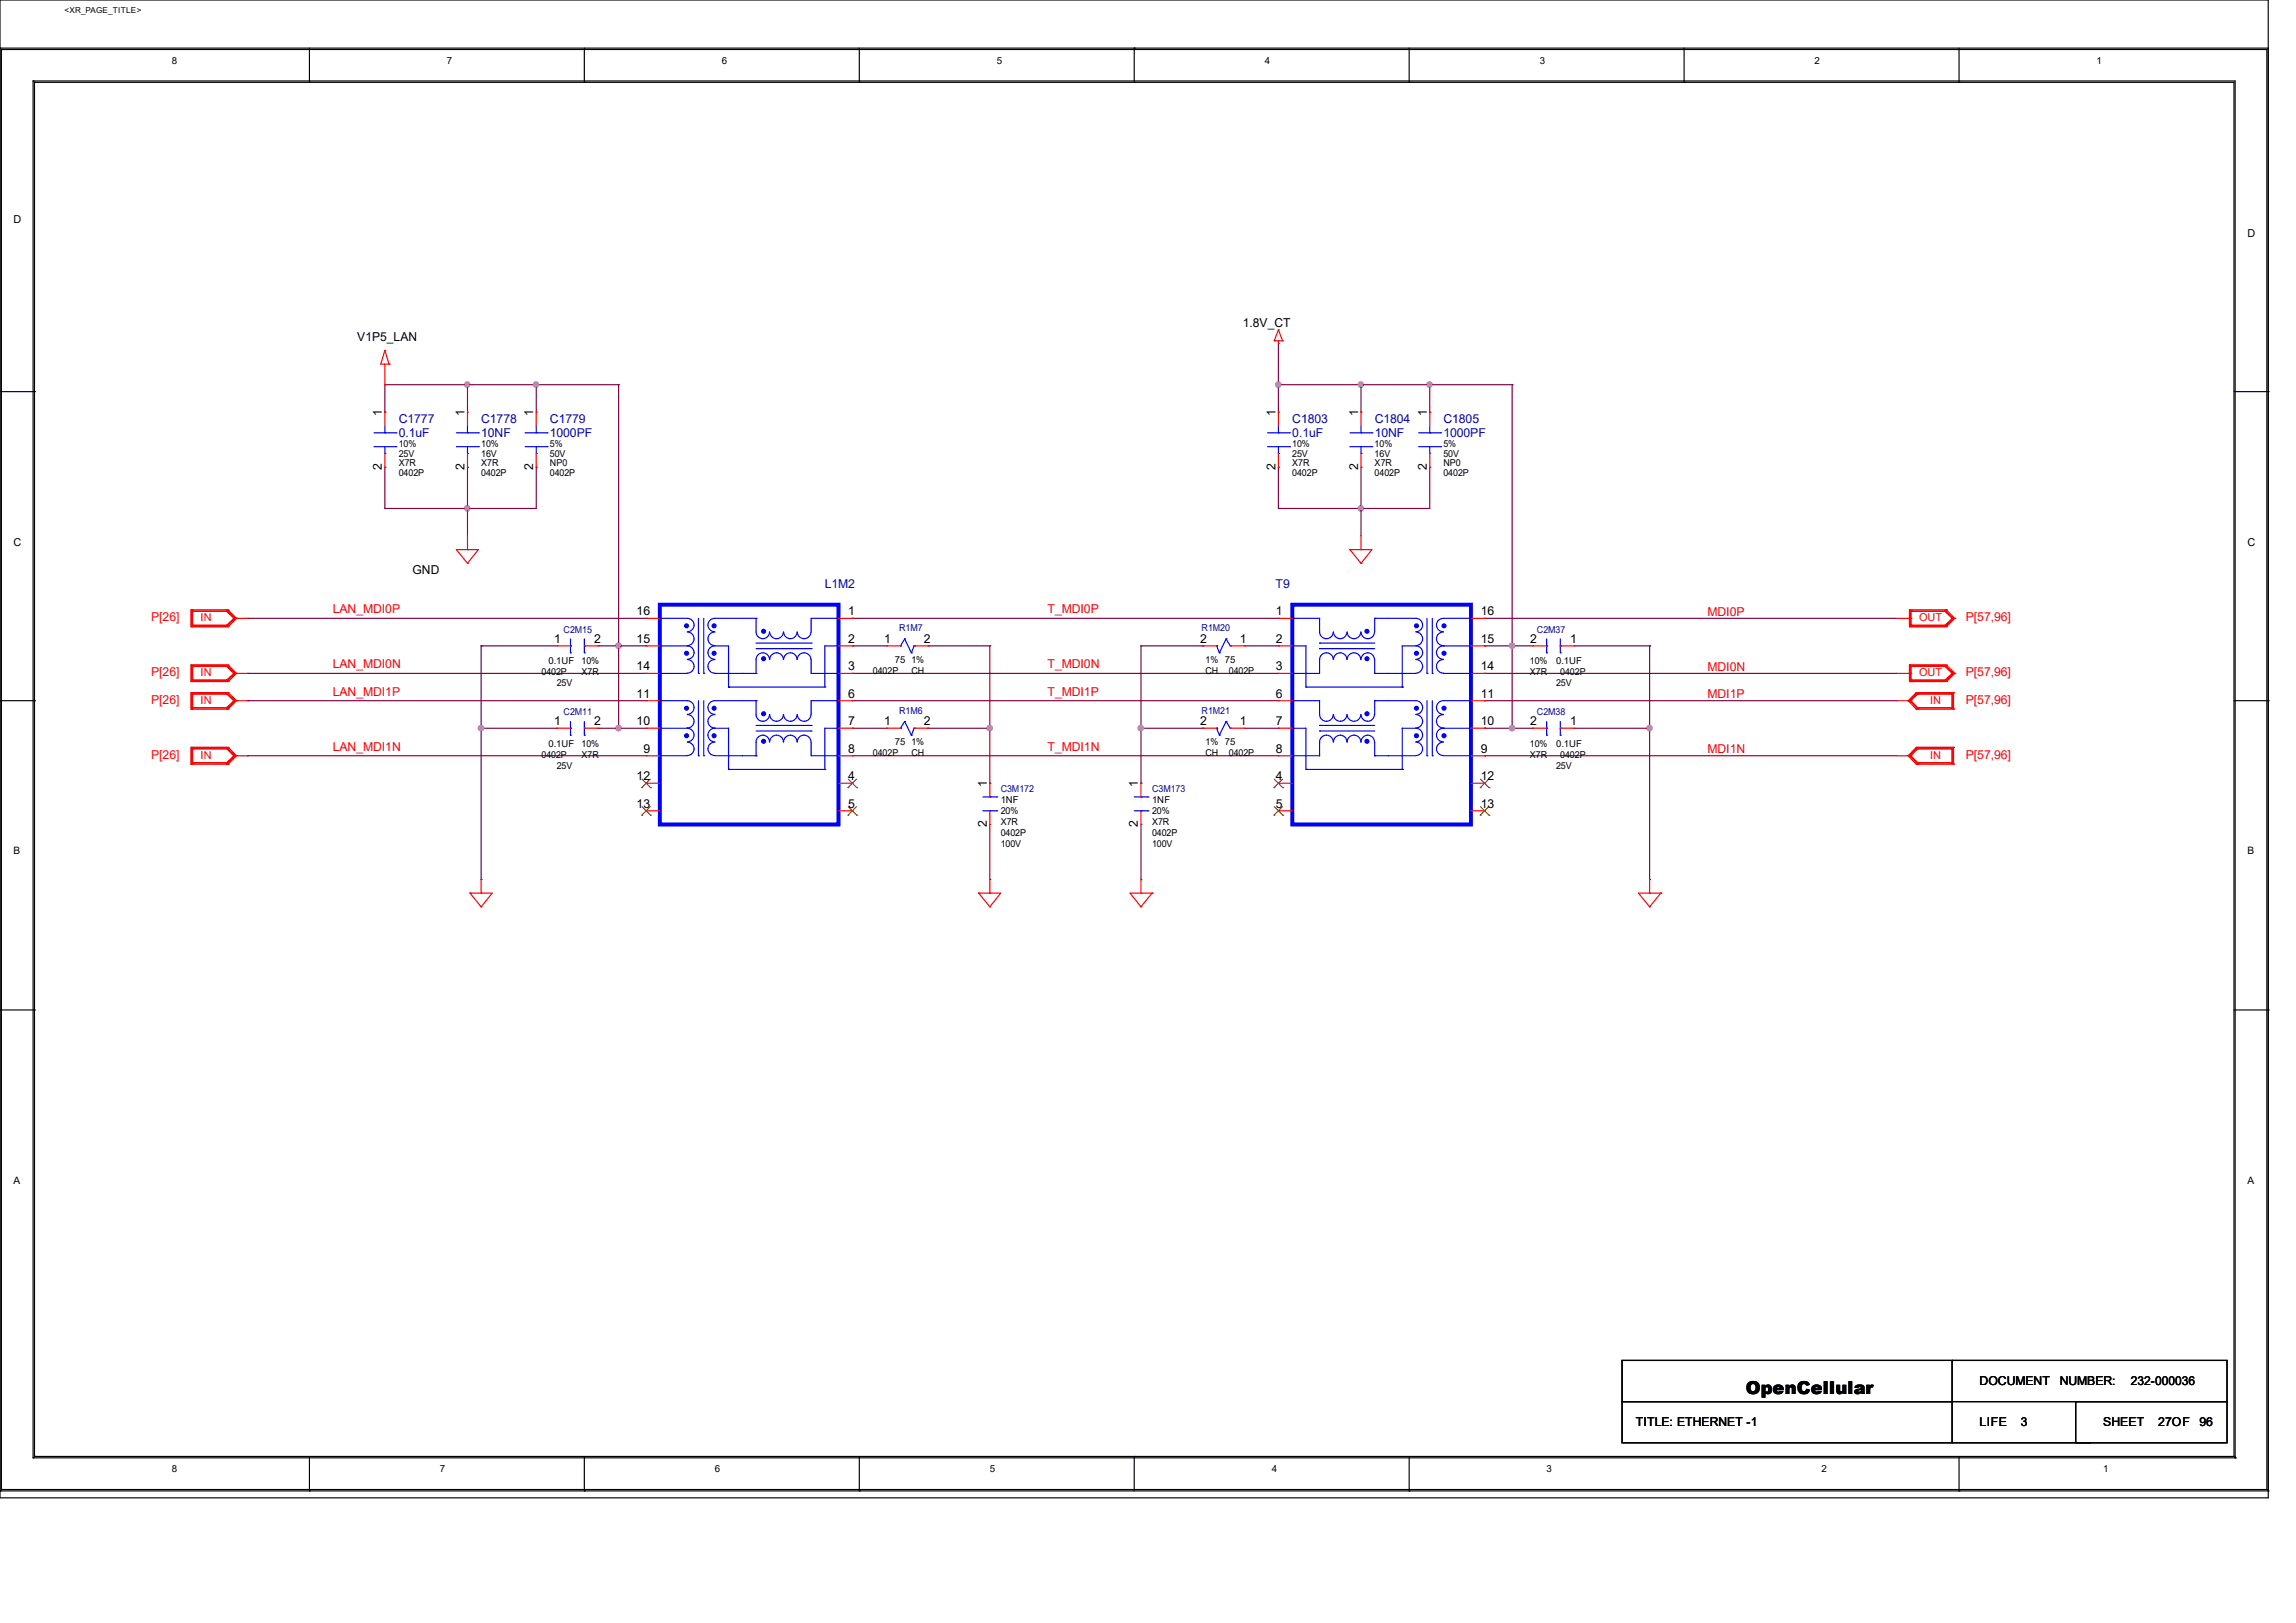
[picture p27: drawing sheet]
<svg xmlns="http://www.w3.org/2000/svg" width="420mm" height="297mm" viewBox="0 0 420 297" stroke-linecap="round" stroke-linejoin="round" font-family="sans-serif">
<defs><g id="words">
<text font-size="3.3" x="319.4" y="255.1">OpenCellular</text>
<g font-size="2.2">
<text x="227.3" y="59.9">1.8V_CT</text>
<text x="65.4" y="62.4">V1P5_LAN</text>
<text x="69.8" y="76.2" transform="rotate(-90 69.8 76.2)">1</text>
<text x="85" y="76.2" transform="rotate(-90 85 76.2)">1</text>
<text x="97.5" y="76.2" transform="rotate(-90 97.5 76.2)">1</text>
<text x="233.3" y="76.2" transform="rotate(-90 233.3 76.2)">1</text>
<text x="248.4" y="76.2" transform="rotate(-90 248.4 76.2)">1</text>
<text x="261" y="76.2" transform="rotate(-90 261 76.2)">1</text>
<text x="69.8" y="86" transform="rotate(-90 69.8 86)">2</text>
<text x="85" y="86" transform="rotate(-90 85 86)">2</text>
<text x="97.5" y="86" transform="rotate(-90 97.5 86)">2</text>
<text x="233.3" y="86" transform="rotate(-90 233.3 86)">2</text>
<text x="248.4" y="86" transform="rotate(-90 248.4 86)">2</text>
<text x="261" y="86" transform="rotate(-90 261 86)">2</text>
<text x="75.4" y="105.1">GND</text>
<text x="116.5" y="112.6">16</text>
<text x="155.2" y="112.6">1</text>
<text x="233.4" y="112.6">1</text>
<text x="270.8" y="112.6">16</text>
<text x="101.3" y="117.6">1</text>
<text x="108.7" y="117.6">2</text>
<text x="116.5" y="117.6">15</text>
<text x="155.2" y="117.6">2</text>
<text x="161.7" y="117.6">1</text>
<text x="169" y="117.6">2</text>
<text x="219.5" y="117.6">2</text>
<text x="226.8" y="117.6">1</text>
<text x="233.4" y="117.6">2</text>
<text x="270.8" y="117.6">15</text>
<text x="279.9" y="117.6">2</text>
<text x="287.2" y="117.6">1</text>
<text x="116.5" y="122.7">14</text>
<text x="155.2" y="122.7">3</text>
<text x="233.4" y="122.7">3</text>
<text x="270.8" y="122.7">14</text>
<text x="116.5" y="127.7">11</text>
<text x="155.2" y="127.7">6</text>
<text x="233.4" y="127.7">6</text>
<text x="270.8" y="127.7">11</text>
<text x="101.3" y="132.7">1</text>
<text x="108.7" y="132.7">2</text>
<text x="116.5" y="132.7">10</text>
<text x="117.7" y="137.8">9</text>
<text x="155.2" y="132.7">7</text>
<text x="155.2" y="137.8">8</text>
<text x="161.7" y="132.7">1</text>
<text x="169" y="132.7">2</text>
<text x="219.5" y="132.7">2</text>
<text x="226.8" y="132.7">1</text>
<text x="233.4" y="132.7">7</text>
<text x="233.4" y="137.8">8</text>
<text x="270.8" y="132.7">10</text>
<text x="270.8" y="137.8">9</text>
<text x="279.9" y="132.7">2</text>
<text x="287.2" y="132.7">1</text>
<text x="116.5" y="142.8">12</text>
<text x="155.2" y="142.8">4</text>
<text x="233.4" y="142.8">4</text>
<text x="270.8" y="142.8">12</text>
<text x="116.5" y="147.8">13</text>
<text x="155.2" y="147.8">5</text>
<text x="180.5" y="144.1" transform="rotate(-90 180.5 144.1)">1</text>
<text x="208.2" y="144.1" transform="rotate(-90 208.2 144.1)">1</text>
<text x="233.4" y="147.8">5</text>
<text x="270.8" y="147.8">13</text>
<text x="180.5" y="151.4" transform="rotate(-90 180.5 151.4)">2</text>
<text x="208.2" y="151.4" transform="rotate(-90 208.2 151.4)">2</text>
<text x="362.1" y="253.5">DOCUMENT</text>
<text x="376.8" y="253.5">NUMBER:</text>
<text x="389.8" y="253.5">232-000036</text>
<text x="299.3" y="261">TITLE: ETHERNET -1</text>
<text x="362.1" y="261">LIFE</text>
<text x="369.6" y="261">3</text>
<text x="384.7" y="261">SHEET</text>
<text x="394.8" y="261">27OF</text>
<text x="402.3" y="261">96</text>
</g>
<g font-size="2.2" fill="#000080">
<text x="72.9" y="77.5">C1777</text>
<text x="88" y="77.5">C1778</text>
<text x="100.6" y="77.5">C1779</text>
<text x="236.4" y="77.5">C1803</text>
<text x="251.5" y="77.5">C1804</text>
<text x="264" y="77.5">C1805</text>
<text x="72.9" y="80">0.1uF</text>
<text x="88" y="80">10NF</text>
<text x="100.6" y="80">1000PF</text>
<text x="236.4" y="80">0.1uF</text>
<text x="251.5" y="80">10NF</text>
<text x="264" y="80">1000PF</text>
<text x="150.9" y="107.7">L1M2</text>
<text x="233.3" y="107.7">T9</text>
</g>
<g font-size="2.2" fill="#f00">
<text x="27.6" y="113.7">P[26]</text>
<text x="60.9" y="112.2">LAN_MDI0P</text>
<text x="191.6" y="112.2">T_MDI0P</text>
<text x="312.3" y="112.6">MDI0P</text>
<text x="359.6" y="113.7">P[57,96]</text>
<text x="27.6" y="123.7">P[26]</text>
<text x="60.9" y="122.3">LAN_MDI0N</text>
<text x="191.6" y="122.3">T_MDI0N</text>
<text x="312.3" y="122.7">MDI0N</text>
<text x="359.6" y="123.7">P[57,96]</text>
<text x="27.6" y="128.8">P[26]</text>
<text x="60.9" y="127.3">LAN_MDI1P</text>
<text x="191.6" y="127.3">T_MDI1P</text>
<text x="312.3" y="127.7">MDI1P</text>
<text x="359.6" y="128.8">P[57,96]</text>
<text x="60.9" y="137.4">LAN_MDI1N</text>
<text x="191.6" y="137.4">T_MDI1N</text>
<text x="312.3" y="137.8">MDI1N</text>
<text x="27.6" y="138.8">P[26]</text>
<text x="359.6" y="138.8">P[57,96]</text>
</g>
<g font-size="2">
<text x="2.5" y="40.8">D</text>
<text x="411.1" y="43.3">D</text>
<text x="2.5" y="99.9">C</text>
<text x="411.1" y="99.9">C</text>
</g>
<g font-size="2" fill="#f00">
<text x="36.7" y="113.7">IN</text>
<text x="351" y="113.7">OUT</text>
<text x="36.7" y="123.8">IN</text>
<text x="351" y="123.8">OUT</text>
<text x="36.7" y="128.8">IN</text>
<text x="353.1" y="128.8">IN</text>
<text x="36.7" y="138.9">IN</text>
<text x="353.1" y="138.9">IN</text>
</g>
<g font-size="1.9">
<text x="2.5" y="156.3">B</text>
<text x="411.1" y="156.3">B</text>
<text x="2.5" y="216.7">A</text>
<text x="411.1" y="216.7">A</text>
</g>
<g font-size="1.8">
<text x="31.5" y="11.7">8</text>
<text x="81.7" y="11.7">7</text>
<text x="132" y="11.7">6</text>
<text x="182.3" y="11.7">5</text>
<text x="231.4" y="11.7">4</text>
<text x="281.6" y="11.7">3</text>
<text x="331.9" y="11.7">2</text>
<text x="383.5" y="11.7">1</text>
<text x="31.5" y="269.4">8</text>
<text x="80.5" y="269.4">7</text>
<text x="130.8" y="269.4">6</text>
<text x="181.1" y="269.4">5</text>
<text x="232.6" y="269.4">4</text>
<text x="282.9" y="269.4">3</text>
<text x="333.2" y="269.4">2</text>
<text x="384.7" y="269.4">1</text>
</g>
<g font-size="1.7">
<text x="72.9" y="83.6">25V</text>
<text x="72.9" y="81.8">10%</text>
<text x="88" y="83.6">16V</text>
<text x="88" y="81.8">10%</text>
<text x="100.6" y="83.6">50V</text>
<text x="100.6" y="81.8">5%</text>
<text x="236.4" y="83.6">25V</text>
<text x="236.4" y="81.8">10%</text>
<text x="251.5" y="83.6">16V</text>
<text x="251.5" y="81.8">10%</text>
<text x="264" y="83.6">50V</text>
<text x="264" y="81.8">5%</text>
<text x="72.9" y="87.1">0402P</text>
<text x="72.9" y="85.3">X7R</text>
<text x="88" y="87.1">0402P</text>
<text x="88" y="85.3">X7R</text>
<text x="100.6" y="87.1">0402P</text>
<text x="100.6" y="85.3">NP0</text>
<text x="236.4" y="87.1">0402P</text>
<text x="236.4" y="85.3">X7R</text>
<text x="251.5" y="87.1">0402P</text>
<text x="251.5" y="85.3">X7R</text>
<text x="264" y="87.1">0402P</text>
<text x="264" y="85.3">NP0</text>
<text x="99.1" y="123.6">0402P</text>
<text x="100.3" y="121.5">0.1UF</text>
<text x="101.9" y="125.6">25V</text>
<text x="106.4" y="121.5">10%</text>
<text x="106.4" y="123.6">X7R</text>
<text x="159.7" y="123.3">0402P</text>
<text x="163.7" y="121.3">75</text>
<text x="166.7" y="121.3">1%</text>
<text x="166.7" y="123.3">CH</text>
<text x="220.5" y="121.3">1% 75</text>
<text x="220.5" y="123.3">CH</text>
<text x="224.8" y="123.3">0402P</text>
<text x="279.9" y="121.5">10%</text>
<text x="279.9" y="123.6">X7R</text>
<text x="284.6" y="125.6">25V</text>
<text x="284.6" y="121.5">0.1UF</text>
<text x="285.4" y="123.6">0402P</text>
<text x="100.3" y="136.7">0.1UF</text>
<text x="106.4" y="136.6">10%</text>
<text x="163.7" y="136.4">75</text>
<text x="166.7" y="136.4">1%</text>
<text x="220.5" y="136.4">1% 75</text>
<text x="279.9" y="136.6">10%</text>
<text x="284.6" y="136.7">0.1UF</text>
<text x="99.1" y="138.6">0402P</text>
<text x="101.9" y="140.7">25V</text>
<text x="106.4" y="138.6">X7R</text>
<text x="159.7" y="138.4">0402P</text>
<text x="166.7" y="138.4">CH</text>
<text x="220.5" y="138.4">CH</text>
<text x="224.8" y="138.4">0402P</text>
<text x="279.9" y="138.6">X7R</text>
<text x="284.6" y="140.7">25V</text>
<text x="285.4" y="138.6">0402P</text>
<text x="183" y="149">20%</text>
<text x="183" y="146.9">1NF</text>
<text x="210.7" y="149">20%</text>
<text x="210.7" y="146.9">1NF</text>
<text x="183" y="155">100V</text>
<text x="183" y="153">0402P</text>
<text x="183" y="151">X7R</text>
<text x="210.7" y="155">100V</text>
<text x="210.7" y="153">0402P</text>
<text x="210.7" y="151">X7R</text>
</g>
<g font-size="1.7" fill="#000080">
<text x="103.1" y="115.8">C2M15</text>
<text x="164.5" y="115.5">R1M7</text>
<text x="219.8" y="115.5">R1M20</text>
<text x="281.1" y="115.8">C2M37</text>
<text x="103.1" y="130.8">C2M11</text>
<text x="164.5" y="130.6">R1M6</text>
<text x="219.8" y="130.6">R1M21</text>
<text x="281.1" y="130.8">C2M38</text>
<text x="183" y="144.9">C3M172</text>
<text x="210.7" y="144.9">C3M173</text>
</g>
<text font-size="1.5" x="11.8" y="2.4">&lt;XR_PAGE_TITLE&gt;</text>
</g></defs>
<g fill="none" stroke="#000" stroke-width=".21">
<path d="M0 8.8h.1M0 0h414.9v274.1h-414.9zM0 8.8h414.9M.3 9.1h.1M.3 9.1v263.5M.3 9.1h414.4v263.5M6.1 14.8h.1M6.1 14.8v252M6.1 14.8h402.8v252M6.3 15.1h.1M6.3 15.1h402.3v251.4M6.3 15.1v251.4"/>
<path d="M56.6 15.1h.1M56.6 8.8v6.3M106.9 15.1h.1M106.9 8.8v6.3M157.2 15.1h.1M157.2 8.8v6.3M207.5 8.8h.1M207.5 8.8v6.3M257.8 15.1h.1M257.8 8.8v6.3M308.1 15.1h.1M308.1 8.8v6.3"/>
<path d="M358.4 15.1h.1M358.4 8.8v6.3M0 71.7h6.3M6.3 71.7h.1M408.6 71.7h6.3M414.9 71.7h.1M0 128.2h6.3M6.3 128.2h.1M408.6 128.2h6.3M414.9 128.2h.1M0 184.8h6.3M6.3 184.8h.1"/>
<path d="M408.6 184.8h6.3M414.9 184.8h.1M296.7 249h110.7v7.5h-110.7zM296.7 256.5h60.4v7.5h-60.4zM357.1 249h.1M357.1 249v7.5M379.7 256.5h27.7v7.5h-27.7zM0 272.8h.1M0 272.8h414.9M.3 272.6h.1M.3 272.6h414.4M6.1 266.8h.1"/>
<path d="M6.1 266.8h402.8M6.3 266.5h.1M6.3 266.5h402.3M56.6 272.8h.1M56.6 266.5v6.3M106.9 272.8h.1M106.9 266.5v6.3M157.2 272.8h.1M157.2 266.5v6.3M207.5 266.5h.1M207.5 266.5v6.3M257.8 272.8h.1"/>
<path d="M257.8 266.5v6.3M357.1 264h25.1M358.4 272.8h.1M358.4 266.5v6.3M382.2 264h.1M408.6 266.5h.1M408.9 266.8h.1M414.7 272.6h.1M414.9 272.8h.1"/>
</g>
<g fill="none" stroke="#800040" stroke-width=".21">
<path d="M70.4 75.4h.1M85.5 70.4h.1M85.5 70.4v5M98.1 75.4h.1M98.1 70.4h.1M98.1 70.4v5M113.2 70.4h.1M113.2 70.4h-42.8v5M113.2 70.4v62.9M233.8 75.4h.1M233.8 70.4h.1M233.8 70.4h42.8"/>
<path d="M233.8 62.9v12.5M249 70.4h.1M249 70.4v5M261.5 75.4h.1M261.5 70.4h.1M261.5 70.4v5M276.6 70.4h.1M276.6 70.4v62.9M70.4 93h.1M70.4 85.5h.1M70.4 85.5v7.5M85.5 85.5h.1"/>
<path d="M85.5 93h.1M85.5 85.5v12.6M98.1 85.5h.1M98.1 85.5v7.5h-27.7M233.8 93h.1M233.8 85.5h.1M233.8 85.5v7.5M249 85.5h.1M249 93h.1M249 85.5v12.6M261.5 85.5h.1M261.5 85.5v7.5h-27.7"/>
<path d="M45.3 113.2h.1M45.3 113.2h72.9M88 118.2h.1M88 118.2h13.9M88 118.2v42.8M109.4 118.2h8.8M113.2 118.2h.1M118.2 118.2h.1M155.9 113.2h.1M155.9 118.2h.1M155.9 113.2h77.9M155.9 118.2h6.3"/>
<path d="M169.8 118.2h.1M169.8 118.2h11.3M181.1 118.2h.1M181.1 118.2v25.1M208.7 118.2h.1M208.7 118.2h11.3M208.7 118.2v25.1M220 118.2h.1M227.6 118.2h6.2M233.8 118.2h.1M271.6 113.2h.1M271.6 118.2h.1"/>
<path d="M271.6 113.2h75.4M271.6 118.2h8.8M276.6 118.2h.1M287.9 118.2h13.9M301.8 118.2h.1M301.8 118.2v42.8M45.3 123.2h.1M45.3 128.2h.1M45.3 138.3h.1M45.3 123.2h72.9M45.3 128.2h72.9M45.3 138.3h72.9"/>
<path d="M88 133.3h.1M88 133.3h13.9M109.4 133.3h8.8M113.2 133.3h.1M118.2 133.3h.1M155.9 123.2h.1M155.9 128.2h.1M155.9 138.3h.1M155.9 133.3h.1M155.9 123.2h77.9M155.9 128.2h77.9M155.9 138.3h77.9"/>
<path d="M155.9 133.3h6.3M169.8 133.3h.1M169.8 133.3h11.3M208.7 133.3h11.3M220 133.3h.1M227.6 133.3h6.2M233.8 133.3h.1M271.6 123.2h.1M271.6 128.2h.1M271.6 138.3h.1M271.6 133.3h.1M271.6 123.2h75.4"/>
<path d="M271.6 128.2h75.4M271.6 138.3h75.4M271.6 133.3h8.8M276.6 133.3h.1M287.9 133.3h13.9M301.8 133.3h.1M181.1 143.3h.1M181.1 150.9v10.1M208.7 143.3h.1M208.7 150.9v10.1M88 161h.1M181.1 161h.1"/>
<path d="M208.7 161h.1M301.8 161h.1"/>
</g>
<g fill="#f0f" stroke="#f0f" stroke-width=".21">
<circle cx="88" cy="133.2" r=".49"/>
<circle cx="181" cy="133.2" r=".49"/>
<circle cx="85.5" cy="93" r=".48"/>
<circle cx="85.5" cy="70.4" r=".48"/>
<circle cx="98" cy="70.4" r=".48"/>
<circle cx="113.1" cy="118.2" r=".49"/>
<circle cx="113.1" cy="133.2" r=".49"/>
<circle cx="208.7" cy="133.2" r=".49"/>
<circle cx="301.7" cy="133.2" r=".49"/>
<circle cx="276.6" cy="133.2" r=".49"/>
<circle cx="248.9" cy="93" r=".48"/>
<circle cx="248.9" cy="70.4" r=".48"/>
<circle cx="261.5" cy="70.4" r=".48"/>
<circle cx="276.6" cy="118.2" r=".49"/>
<circle cx="233.8" cy="70.4" r=".49"/>
</g>
<g fill="none" stroke="#f00" stroke-width=".21">
<path d="M70.4 70.4h.1M70.4 64.1h.1M70.4 75.4h.1M70.4 66.6v3.8M70.4 75.4v2.5M70.4 64.1l.8 2.5M70.4 64.1l-.8 2.5h1.6M71.2 66.6h.1M85.5 75.4h.1M85.5 75.4v2.5M98.1 75.4h.1M98.1 75.4v2.5"/>
<path d="M233.1 62.4h.1M233.1 62.4h1.5M233.8 62.9h.1M233.8 60.4h.1M233.8 75.4h.1M233.8 62.4v.5M233.8 75.4v2.5M233.8 60.4l.8 2M233.8 60.4l-.7 2M234.6 62.4h.1M249 75.4h.1M249 75.4v2.5"/>
<path d="M261.5 75.4h.1M261.5 75.4v2.5M70.4 85.5h.1M70.4 83v2.5M85.5 85.5h.1M85.5 83v2.5M85.5 98.1v2.5M98.1 85.5h.1M98.1 83v2.5M233.8 85.5h.1M233.8 83v2.5M249 85.5h.1"/>
<path d="M249 83v2.5M249 98.1v2.5M261.5 85.5h.1M261.5 83v2.5M35 111.6h.1M35 114.7h.1M35 111.6h6.7M35 114.7h6.7M35 111.6v3.1M35.2 111.9h.1M35.2 114.4h.1M35.2 111.9h6.3"/>
<path d="M35.2 114.4h6.3M35.2 111.9v2.5M41.5 111.9h.1M41.5 114.4h.1M41.5 111.6h.1M41.5 114.7h.1M41.5 111.9l1.3 1.3M41.5 111.9l1.5 1.3M41.5 111.6l1.5 1.6M41.7 111.6h.1M41.7 114.7h.1M41.7 111.6l1.6 1.6"/>
<path d="M42.8 113.2h.1M42.8 113.2h2.5M42.8 113.2l-1.3 1.2M43 113.2h.1M43 113.2l-1.5 1.5M43 113.2l-1.5 1.2M43.3 113.2h.1M43.3 113.2l-1.6 1.5M83.5 100.6h.1M83.5 100.6l2 2.5M83.5 100.6h4l-2 2.5M85.5 100.6h.1"/>
<path d="M85.5 103.1h.1M101.9 118.2h.1M101.9 118.2h2.5M106.9 118.2h2.5M109.4 118.2h.1M118.2 118.2h.1M118.2 113.2h.1M118.2 113.2h2.5M118.2 118.2h2.5M153.4 113.2h2.5M153.4 118.2h2.5M155.9 113.2h.1"/>
<path d="M155.9 118.2h.1M162.2 118.2h.1M162.2 118.2h2.5M167.2 118.2h2.6M169.8 118.2h.1M220 118.2h.1M220 118.2h2.5M225 118.2h2.6M227.6 118.2h.1M233.8 113.2h.1M233.8 118.2h.1M233.8 113.2h2.6"/>
<path d="M233.8 118.2h2.6M246.9 100.6h.1M246.9 100.6h4.1l-2 2.5M246.9 100.6l2.1 2.5M249 100.6h.1M249 103.1h.1M269.1 113.2h2.5M269.1 118.2h2.5M271.6 118.2h.1M271.6 113.2h.1M280.4 118.2h.1M280.4 118.2h2.5"/>
<path d="M285.4 118.2h2.5M287.9 118.2h.1M347 113.2h2.5M349.3 111.6h.1M349.3 114.7h.1M349.3 111.6h6.8M349.3 111.6v3.1M349.3 114.7h6.8M349.5 113.2h.1M349.5 111.9h.1M349.5 114.4h.1M349.5 111.9h6.3"/>
<path d="M349.5 111.9v2.5M349.5 114.4h6.3M355.8 111.9h.1M355.8 114.4h.1M355.8 111.6h.1M355.8 114.7h.1M355.8 111.9l1.3 1.3M355.8 111.9l1.5 1.3M355.8 111.6l1.5 1.6M356.1 111.6h.1M356.1 114.7h.1M356.1 111.6l1.5 1.6"/>
<path d="M357.1 113.2h.1M357.1 113.2l-1.3 1.2M357.3 113.2h.1M357.3 113.2l-1.5 1.5M357.3 113.2l-1.5 1.2M357.6 113.2h.1M357.6 113.2l-1.5 1.5M35 121.7h.1M35 124.7h.1M35 126.7h.1M35 129.8h.1M35 136.8h.1"/>
<path d="M35 139.8h.1M35 121.7h6.7M35 124.7h6.7M35 121.7v3M35 126.7v3.1M35 136.8v3M35 126.7h6.7M35 129.8h6.7M35 136.8h6.7M35 139.8h6.7M35.2 122h.1M35.2 124.5h.1"/>
<path d="M35.2 127h.1M35.2 129.5h.1M35.2 137h.1M35.2 139.6h.1M35.2 122h6.3M35.2 124.5h6.3M35.2 122v2.5M35.2 127v2.5M35.2 137v2.6M35.2 127h6.3M35.2 129.5h6.3M35.2 137h6.3"/>
<path d="M35.2 139.6h6.3M41.5 122h.1M41.5 124.5h.1M41.5 121.7h.1M41.5 124.7h.1M41.5 127h.1M41.5 129.5h.1M41.5 126.7h.1M41.5 129.8h.1M41.5 137h.1M41.5 139.6h.1M41.5 136.8h.1"/>
<path d="M41.5 139.8h.1M41.5 122l1.3 1.2M41.5 122l1.5 1.2M41.5 121.7l1.5 1.5M41.5 127l1.3 1.2M41.5 127l1.5 1.2M41.5 126.7l1.5 1.5M41.5 137l1.3 1.3M41.5 137l1.5 1.3M41.5 136.8l1.5 1.5M41.7 121.7h.1M41.7 124.7h.1"/>
<path d="M41.7 126.7h.1M41.7 129.8h.1M41.7 136.8h.1M41.7 139.8h.1M41.7 121.7l1.6 1.5M41.7 126.7l1.6 1.5M41.7 136.8l1.6 1.5M42.8 123.2h.1M42.8 128.2h.1M42.8 138.3h.1M42.8 123.2h2.5M42.8 123.2l-1.3 1.3"/>
<path d="M42.8 128.2h2.5M42.8 128.2l-1.3 1.3M42.8 138.3h2.5M42.8 138.3l-1.3 1.3M43 123.2h.1M43 128.2h.1M43 138.3h.1M43 123.2l-1.5 1.5M43 123.2l-1.5 1.3M43 128.2l-1.5 1.6M43 128.2l-1.5 1.3M43 138.3l-1.5 1.5"/>
<path d="M43 138.3l-1.5 1.3M43.3 123.2h.1M43.3 128.2h.1M43.3 138.3h.1M43.3 123.2l-1.6 1.5M43.3 128.2l-1.6 1.6M43.3 138.3l-1.6 1.5M101.9 133.3h.1M101.9 133.3h2.5M106.9 133.3h2.5M109.4 133.3h.1M118.2 123.2h.1"/>
<path d="M118.2 128.2h.1M118.2 133.3h.1M118.2 138.3h.1M118.2 123.2h2.5M118.2 128.2h2.5M118.2 138.3h2.5M118.2 133.3h2.5M153.4 123.2h2.5M153.4 128.2h2.5M153.4 138.3h2.5M153.4 133.3h2.5M155.9 123.2h.1"/>
<path d="M155.9 128.2h.1M155.9 133.3h.1M155.9 138.3h.1M162.2 133.3h.1M162.2 133.3h2.5M167.2 133.3h2.6M169.8 133.3h.1M220 133.3h.1M220 133.3h2.5M225 133.3h2.6M227.6 133.3h.1M233.8 123.2h.1"/>
<path d="M233.8 128.2h.1M233.8 133.3h.1M233.8 138.3h.1M233.8 123.2h2.6M233.8 128.2h2.6M233.8 138.3h2.6M233.8 133.3h2.6M269.1 123.2h2.5M269.1 128.2h2.5M269.1 138.3h2.5M269.1 133.3h2.5M271.6 123.2h.1"/>
<path d="M271.6 128.2h.1M271.6 133.3h.1M271.6 138.3h.1M280.4 133.3h.1M280.4 133.3h2.5M285.4 133.3h2.5M287.9 133.3h.1M347 123.2h2.5M347 128.2h2.5M347 138.3h2.5M349 138.3h.1M349 128.2h.1"/>
<path d="M349 138.3l1.5 1.5M349 128.2l1.5 1.6M349.3 121.7h.1M349.3 124.7h.1M349.3 138.3h.1M349.3 128.2h.1M349.3 121.7v3M349.3 121.7h6.8M349.3 124.7h6.8M349.3 138.3l1.5 1.5M349.3 138.3l1.5 1.3M349.3 128.2l1.5 1.6"/>
<path d="M349.3 128.2l1.5 1.3M349.5 123.2h.1M349.5 122h.1M349.5 124.5h.1M349.5 138.3h.1M349.5 128.2h.1M349.5 122v2.5M349.5 122h6.3M349.5 124.5h6.3M349.5 138.3l1.3 1.3M349.5 128.2l1.3 1.3M350.5 136.8h.1"/>
<path d="M350.5 139.8h.1M350.5 126.7h.1M350.5 129.8h.1M350.5 126.7h6.8M350.5 129.8h6.8M350.5 136.8h6.8M350.5 139.8h6.8M350.5 136.8l-1.5 1.5M350.5 126.7l-1.5 1.5M350.8 137h.1M350.8 139.6h.1M350.8 136.8h.1"/>
<path d="M350.8 139.8h.1M350.8 127h.1M350.8 129.5h.1M350.8 126.7h.1M350.8 129.8h.1M350.8 127h6.3M350.8 129.5h6.3M350.8 137h6.3M350.8 139.6h6.3M350.8 137l-1.3 1.3M350.8 137l-1.5 1.3M350.8 136.8l-1.5 1.5"/>
<path d="M350.8 127l-1.3 1.2M350.8 127l-1.5 1.2M350.8 126.7l-1.5 1.5M355.8 122h.1M355.8 124.5h.1M355.8 121.7h.1M355.8 124.7h.1M355.8 122l1.3 1.2M355.8 122l1.5 1.2M355.8 121.7l1.5 1.5M356.1 121.7h.1M356.1 124.7h.1"/>
<path d="M356.1 121.7l1.5 1.5M357.1 123.2h.1M357.1 137h.1M357.1 139.6h.1M357.1 127h.1M357.1 129.5h.1M357.1 123.2l-1.3 1.3M357.1 127v2.5M357.1 137v2.6M357.3 123.2h.1M357.3 136.8h.1M357.3 139.8h.1"/>
<path d="M357.3 126.7h.1M357.3 129.8h.1M357.3 123.2l-1.5 1.5M357.3 123.2l-1.5 1.3M357.3 126.7v3.1M357.3 136.8v3M357.6 123.2h.1M357.6 123.2l-1.5 1.5M118.2 143.3h.1M118.2 148.4h.1M118.2 143.3h2.5M118.2 148.4h2.5"/>
<path d="M153.4 143.3h2.5M153.4 148.4h2.5M155.9 143.3h.1M155.9 148.4h.1M181.1 143.3h.1M181.1 150.9h.1M181.1 143.3v2.5M181.1 148.4v2.5M208.7 143.3h.1M208.7 150.9h.1M208.7 143.3v2.5M208.7 148.4v2.5"/>
<path d="M233.8 143.3h.1M233.8 148.4h.1M233.8 143.3h2.6M233.8 148.4h2.6M269.1 143.3h2.5M269.1 148.4h2.5M271.6 143.3h.1M271.6 148.4h.1M86 163.4h.1M86 163.4l2 2.5M86 163.4h4l-2 2.5M88 163.4h.1"/>
<path d="M88 165.9h.1M88 161v2.4M179 163.4h.1M179 163.4h4l-1.9 2.5M179 163.4l2.1 2.5M181.1 163.4h.1M181.1 165.9h.1M181.1 161v2.4M208.7 163.4h.1M208.7 165.9h.1M208.7 161v2.4M210.7 163.4h.1"/>
<path d="M210.7 163.4h-4l2 2.5M210.7 163.4l-2 2.5M301.8 163.4h.1M301.8 165.9h.1M301.8 161v2.4M303.8 163.4h.1M303.8 163.4h-4.1l2.1 2.5M303.8 163.4l-2 2.5"/>
</g>
<g fill="none" stroke="#00f" stroke-width=".21">
<path d="M68.4 79.2h4M70.4 79.2h.1M70.4 77.9v1.3M72.4 79.2h.1M83.5 79.2h4M85.5 79.2h.1M85.5 77.9v1.3M87.5 79.2h.1M96.1 79.2h4M98.1 79.2h.1M98.1 77.9v1.3M100.1 79.2h.1"/>
<path d="M231.9 79.2h4M233.8 79.2h.1M233.8 77.9v1.3M235.9 79.2h.1M246.9 79.2h4.1M249 79.2h.1M249 77.9v1.3M251 79.2h.1M259.5 79.2h4M261.5 79.2h.1M261.5 77.9v1.3M263.5 79.2h.1"/>
<path d="M68.4 81.7h4M70.4 83h.1M70.4 81.7v1.3M72.4 81.7h.1M83.5 81.7h4M85.5 83h.1M85.5 81.7v1.3M87.5 81.7h.1M96.1 81.7h4M98.1 83h.1M98.1 81.7v1.3M100.1 81.7h.1"/>
<path d="M231.9 81.7h4M233.8 83h.1M233.8 81.7v1.3M235.9 81.7h.1M246.9 81.7h4.1M249 83h.1M249 81.7v1.3M251 81.7h.1M259.5 81.7h4M261.5 83h.1M261.5 81.7v1.3M263.5 81.7h.1"/>
<path d="M104.4 118.2h.1M104.4 119.5h.1M104.4 116.9v2.6M106.9 118.2h.1M106.9 119.5h.1M106.9 116.9v2.6M120.7 113.2h5a1.23 1.23 0 0 1 1.3 1.2 1.23 1.23 0 0 1-1.3 1.2M120.7 118.2h5M125.7 118.2a1.23 1.23 0 0 1 1.3 1.2 1.23 1.23 0 0 1-1.3 1.2M125.7 115.7a1.25 1.25 0 0 1 1.3 1.2 1.25 1.25 0 0 1-1.3 1.3M125.7 118.2h.1M127.8 113.2v10"/>
<path d="M128.7 113.2v10M130.8 115.7a1.25 1.25 0 0 0-1.3 1.2 1.25 1.25 0 0 0 1.3 1.3M138.3 113.2h-7.5a1.23 1.23 0 0 0-1.3 1.2 1.23 1.23 0 0 0 1.3 1.2M138.3 113.2v2.5a1.23 1.23 0 0 0 1.2 1.2 1.23 1.23 0 0 0 1.3-1.2M138.3 113.2h.1M138.3 117.7h10.1M138.3 118.7h10.1M140.8 115.7a1.27 1.27 0 0 0 1.3 1.2 1.27 1.27 0 0 0 1.2-1.2 1.23 1.23 0 0 0 1.3 1.2 1.23 1.23 0 0 0 1.2-1.2M145.8 115.7a1.25 1.25 0 0 0 1.3 1.2 1.25 1.25 0 0 0 1.2-1.2M148.4 117.7h.1M148.4 118.7h.1M153.4 113.2h.1"/>
<path d="M153.4 118.2h-2.5v7.5M153.4 113.2h-5v2.5M164.7 118.2h.1M165.5 116.9h.1M165.5 116.9l-.8 1.3M165.5 116.9l1.2 2.6M166.7 119.5h.1M167.2 118.2h.1M167.2 118.2l-.5 1.3M222.5 118.2h.1M222.5 118.2l.6 1.3M223.1 119.5h.1"/>
<path d="M224.3 116.9h.1M224.3 116.9l.7 1.3M224.3 116.9l-1.2 2.6M225 118.2h.1M236.4 113.2h5v2.5a1.25 1.25 0 0 0 1.2 1.2 1.25 1.25 0 0 0 1.3-1.2M236.4 113.2h.1M236.4 118.2h2.5v7.5M241.4 117.7h.1M241.4 118.7h.1M241.4 117.7h10.1M241.4 118.7h10.1M243.9 115.7a1.23 1.23 0 0 0 1.3 1.2 1.23 1.23 0 0 0 1.2-1.2"/>
<path d="M246.4 115.7a1.25 1.25 0 0 0 1.3 1.2 1.25 1.25 0 0 0 1.2-1.2M249 115.7a1.23 1.23 0 0 0 1.2 1.2 1.23 1.23 0 0 0 1.2-1.2M251.5 113.2h7.5a1.23 1.23 0 0 1 1.2 1.2 1.23 1.23 0 0 1-1.2 1.2M251.5 113.2h.1M251.5 113.2v2.5M259 115.7a1.25 1.25 0 0 1 1.2 1.2 1.25 1.25 0 0 1-1.2 1.3M261 113.2v10M262 113.2v10M264 118.2h.1M264 118.2h5.1M264 118.2a1.23 1.23 0 0 0-1.2 1.2 1.23 1.23 0 0 0 1.2 1.2M264 115.7a1.25 1.25 0 0 0-1.2 1.2 1.25 1.25 0 0 0 1.2 1.3"/>
<path d="M269.1 113.2h-5.1a1.23 1.23 0 0 0-1.2 1.2 1.23 1.23 0 0 0 1.2 1.2M282.9 118.2h.1M282.9 119.5h.1M282.9 116.9v2.6M285.4 118.2h.1M285.4 119.5h.1M285.4 116.9v2.6M104.4 133.3h.1M104.4 134.5h.1M104.4 132v2.5M106.9 133.3h.1M106.9 134.5h.1"/>
<path d="M106.9 132v2.5M120.7 128.2h5a1.25 1.25 0 0 1 1.3 1.3 1.25 1.25 0 0 1-1.3 1.2M120.7 123.2h5M120.7 138.3h5M120.7 133.3h5M125.7 120.7a1.25 1.25 0 0 1 1.3 1.2 1.25 1.25 0 0 1-1.3 1.3M125.7 135.8a1.23 1.23 0 0 1 1.3 1.2 1.23 1.23 0 0 1-1.3 1.3M125.7 130.8a1.23 1.23 0 0 1 1.3 1.2 1.23 1.23 0 0 1-1.3 1.2M125.7 133.3h.1M125.7 133.3a1.25 1.25 0 0 1 1.3 1.2 1.25 1.25 0 0 1-1.3 1.3M127.8 123.2h.1M127.8 138.3h.1"/>
<path d="M127.8 128.2v10.1M128.7 123.2h.1M128.7 138.3h.1M128.7 128.2v10.1M130.8 120.6a1.23 1.23 0 0 1-1.3-1.2 1.23 1.23 0 0 1 1.3-1.2h2.5v7.5M130.8 135.8a1.23 1.23 0 0 0-1.3 1.2 1.23 1.23 0 0 0 1.3 1.3M130.8 135.8a1.25 1.25 0 0 1-1.3-1.3 1.25 1.25 0 0 1 1.3-1.2h2.5v7.5M130.8 123.2h7.5M130.8 138.3h7.5M130.8 120.7a1.25 1.25 0 0 0-1.3 1.2 1.25 1.25 0 0 0 1.3 1.3M130.8 130.8a1.23 1.23 0 0 0-1.3 1.2 1.23 1.23 0 0 0 1.3 1.2M133.3 125.7h.1"/>
<path d="M133.3 125.7h17.6M138.3 128.2h-7.5a1.25 1.25 0 0 0-1.3 1.3 1.25 1.25 0 0 0 1.3 1.2M138.3 123.2h.1M138.3 128.2v2.6a1.23 1.23 0 0 0 1.2 1.2 1.23 1.23 0 0 0 1.3-1.2M138.3 138.3h.1M138.3 128.2h.1M138.3 132.8h10.1M138.3 133.8h10.1M140.8 120.7a1.23 1.23 0 0 0-1.3-1.2 1.23 1.23 0 0 0-1.2 1.2v2.5M140.8 135.8a1.23 1.23 0 0 0-1.3-1.3 1.23 1.23 0 0 0-1.2 1.3v2.5M140.8 120.7a1.27 1.27 0 0 1 1.3-1.2 1.27 1.27 0 0 1 1.2 1.2 1.23 1.23 0 0 1 1.3-1.2 1.23 1.23 0 0 1 1.2 1.2M140.8 130.8a1.25 1.25 0 0 0 1.2 1.2 1.25 1.25 0 0 0 1.3-1.2 1.25 1.25 0 0 0 1.2 1.2 1.25 1.25 0 0 0 1.3-1.2"/>
<path d="M145.8 135.8a1.23 1.23 0 0 0-1.2-1.3 1.23 1.23 0 0 0-1.3 1.3 1.27 1.27 0 0 0-1.2-1.3 1.27 1.27 0 0 0-1.3 1.3M145.8 120.7a1.25 1.25 0 0 1 1.3-1.2 1.25 1.25 0 0 1 1.2 1.2M145.8 130.8a1.25 1.25 0 0 0 1.3 1.2 1.25 1.25 0 0 0 1.2-1.2M148.3 135.8a1.25 1.25 0 0 0-1.2-1.3 1.25 1.25 0 0 0-1.3 1.3M148.4 132.8h.1M148.4 133.8h.1M148.4 120.7v2.5h5M148.4 135.8v2.5h5M150.9 125.7h.1M153.4 123.2h.1M153.4 138.3h.1M153.4 128.2h.1"/>
<path d="M153.4 128.2h-5v2.6M153.4 133.3h-2.5v7.5M164.7 133.3h.1M165.5 132h.1M165.5 132l-.8 1.3M165.5 132l1.2 2.5M166.7 134.5h.1M167.2 133.3h.1M167.2 133.3l-.5 1.2M222.5 133.3h.1M222.5 133.3l.6 1.2M223.1 134.5h.1"/>
<path d="M224.3 132h.1M224.3 132l.7 1.3M224.3 132l-1.2 2.5M225 133.3h.1M236.4 123.2h.1M236.4 138.3h.1M236.4 128.2h5v2.6a1.25 1.25 0 0 0 1.2 1.2 1.25 1.25 0 0 0 1.3-1.2M236.4 128.2h.1M236.4 133.3h2.5v7.5M238.9 125.7h.1M238.9 125.7h17.6M241.4 132.8h.1"/>
<path d="M241.4 133.8h.1M241.4 132.8h10.1M241.4 133.8h10.1M243.9 120.7a1.25 1.25 0 0 0-1.3-1.2 1.25 1.25 0 0 0-1.2 1.2v2.5h-5M243.9 135.8a1.25 1.25 0 0 0-1.3-1.3 1.25 1.25 0 0 0-1.2 1.3v2.5h-5M243.9 120.7a1.23 1.23 0 0 1 1.3-1.2 1.23 1.23 0 0 1 1.2 1.2M243.9 130.8a1.23 1.23 0 0 0 1.3 1.2 1.23 1.23 0 0 0 1.2-1.2M246.4 135.8a1.23 1.23 0 0 0-1.2-1.3 1.23 1.23 0 0 0-1.3 1.3M246.4 120.7a1.25 1.25 0 0 1 1.3-1.2 1.25 1.25 0 0 1 1.2 1.2M246.4 130.8a1.25 1.25 0 0 0 1.3 1.2 1.25 1.25 0 0 0 1.2-1.2M248.9 135.8a1.25 1.25 0 0 0-1.2-1.3 1.25 1.25 0 0 0-1.3 1.3M249 120.7a1.23 1.23 0 0 1 1.2-1.2 1.23 1.23 0 0 1 1.2 1.2"/>
<path d="M249 130.8a1.23 1.23 0 0 0 1.2 1.2 1.23 1.23 0 0 0 1.2-1.2M251.4 135.8a1.23 1.23 0 0 0-1.2-1.3 1.23 1.23 0 0 0-1.2 1.3M251.5 128.2h7.5a1.25 1.25 0 0 1 1.2 1.3 1.25 1.25 0 0 1-1.2 1.2M251.5 123.2h.1M251.5 138.3h.1M251.5 128.2h.1M251.5 123.2h7.5M251.5 138.3h7.5M251.5 120.7v2.5M251.5 128.2v2.6M251.5 135.8v2.5M256.5 125.7h.1"/>
<path d="M259 120.7a1.25 1.25 0 0 1 1.2 1.2 1.25 1.25 0 0 1-1.2 1.3M259 120.6a1.23 1.23 0 0 0 1.2-1.2 1.23 1.23 0 0 0-1.2-1.2h-2.5v7.5M259 135.8a1.23 1.23 0 0 1 1.2 1.2 1.23 1.23 0 0 1-1.2 1.3M259 130.8a1.23 1.23 0 0 1 1.2 1.2 1.23 1.23 0 0 1-1.2 1.2M259 135.8a1.25 1.25 0 0 0 1.2-1.3 1.25 1.25 0 0 0-1.2-1.2h-2.5v7.5M261 123.2h.1M261 138.3h.1M261 128.2v10.1M262 123.2h.1M262 138.3h.1M262 128.2v10.1M264 135.8a1.23 1.23 0 0 0-1.2 1.2 1.23 1.23 0 0 0 1.2 1.3"/>
<path d="M264 133.3h.1M264 123.2h5.1M264 138.3h5.1M264 133.3h5.1M264 120.7a1.25 1.25 0 0 0-1.2 1.2 1.25 1.25 0 0 0 1.2 1.3M264 130.8a1.23 1.23 0 0 0-1.2 1.2 1.23 1.23 0 0 0 1.2 1.2M264 133.3a1.25 1.25 0 0 0-1.2 1.2 1.25 1.25 0 0 0 1.2 1.3M269.1 128.2h-5.1a1.25 1.25 0 0 0-1.2 1.3 1.25 1.25 0 0 0 1.2 1.2M282.9 133.3h.1M282.9 134.5h.1M282.9 132v2.5M285.4 133.3h.1"/>
<path d="M285.4 134.5h.1M285.4 132v2.5M133.3 140.8h.1M133.3 140.8h17.6M150.9 140.8h.1M179.8 148.4h2.5M179.8 145.8h2.5M181.1 145.8h.1M181.1 148.4h.1M182.3 148.4h.1M182.3 145.8h.1M207.5 148.4h2.5"/>
<path d="M207.5 145.8h2.5M208.7 145.8h.1M208.7 148.4h.1M210 148.4h.1M210 145.8h.1M238.9 140.8h.1M238.9 140.8h17.6M256.5 140.8h.1"/>
</g>
<g fill="#00f" stroke="#00f" stroke-width=".21">
<circle cx="259.1" cy="114.5" r=".36"/>
<circle cx="264.1" cy="114.5" r=".36"/>
<circle cx="259.1" cy="119.5" r=".36"/>
<circle cx="264.1" cy="119.5" r=".36"/>
<circle cx="264.1" cy="134.6" r=".36"/>
<circle cx="264.1" cy="129.6" r=".36"/>
<circle cx="259.1" cy="134.6" r=".36"/>
<circle cx="259.1" cy="129.6" r=".36"/>
<circle cx="250" cy="115.5" r=".36"/>
<circle cx="250" cy="120.5" r=".36"/>
<circle cx="250" cy="130.6" r=".36"/>
<circle cx="250" cy="135.7" r=".36"/>
<circle cx="130.6" cy="114.5" r=".36"/>
<circle cx="125.6" cy="114.5" r=".36"/>
<circle cx="130.6" cy="119.5" r=".36"/>
<circle cx="125.6" cy="119.5" r=".36"/>
<circle cx="125.6" cy="134.6" r=".36"/>
<circle cx="125.6" cy="129.6" r=".36"/>
<circle cx="130.6" cy="134.6" r=".36"/>
<circle cx="130.6" cy="129.6" r=".36"/>
<circle cx="139.7" cy="115.5" r=".36"/>
<circle cx="139.7" cy="120.5" r=".36"/>
<circle cx="139.7" cy="130.6" r=".36"/>
<circle cx="139.7" cy="135.7" r=".36"/>
</g>
<path d="M120.7 110.7h32.7v40.2h-32.7zM236.4 110.7h32.7v40.2h-32.7z" fill="none" stroke="#00f" stroke-width=".72"/>
<g fill="none" stroke="#804000" stroke-width=".18">
<path d="M117.4 144.1h.1M117.4 149.2h.1M117.4 142.6l1.6 1.5M117.4 147.6l1.6 1.6M119 142.6l-1.6 1.5M119 147.6l-1.6 1.6M119 144.1h.1M119 149.2h.1M155.1 144.1h.1M155.1 149.2h.1M155.2 142.6l1.5 1.5M155.2 147.6l1.5 1.6"/>
<path d="M156.7 142.6l-1.6 1.5M156.7 147.6l-1.6 1.6M156.7 144.1h.1M156.7 149.2h.1M233 144.1h.1M233 149.2h.1M233.1 142.6l1.6 1.5M233.1 147.6l1.6 1.6M234.6 142.6l-1.6 1.5M234.6 147.6l-1.6 1.6M234.7 144.1h.1M234.7 149.2h.1"/>
<path d="M270.8 144.1h.1M270.8 149.2h.1M270.8 142.6l1.6 1.5M270.8 147.6l1.6 1.6M272.3 142.6l-1.5 1.5M272.3 147.6l-1.5 1.6M272.4 144.1h.1M272.4 149.2h.1"/>
</g>
<use href="#words"/>
</svg>
